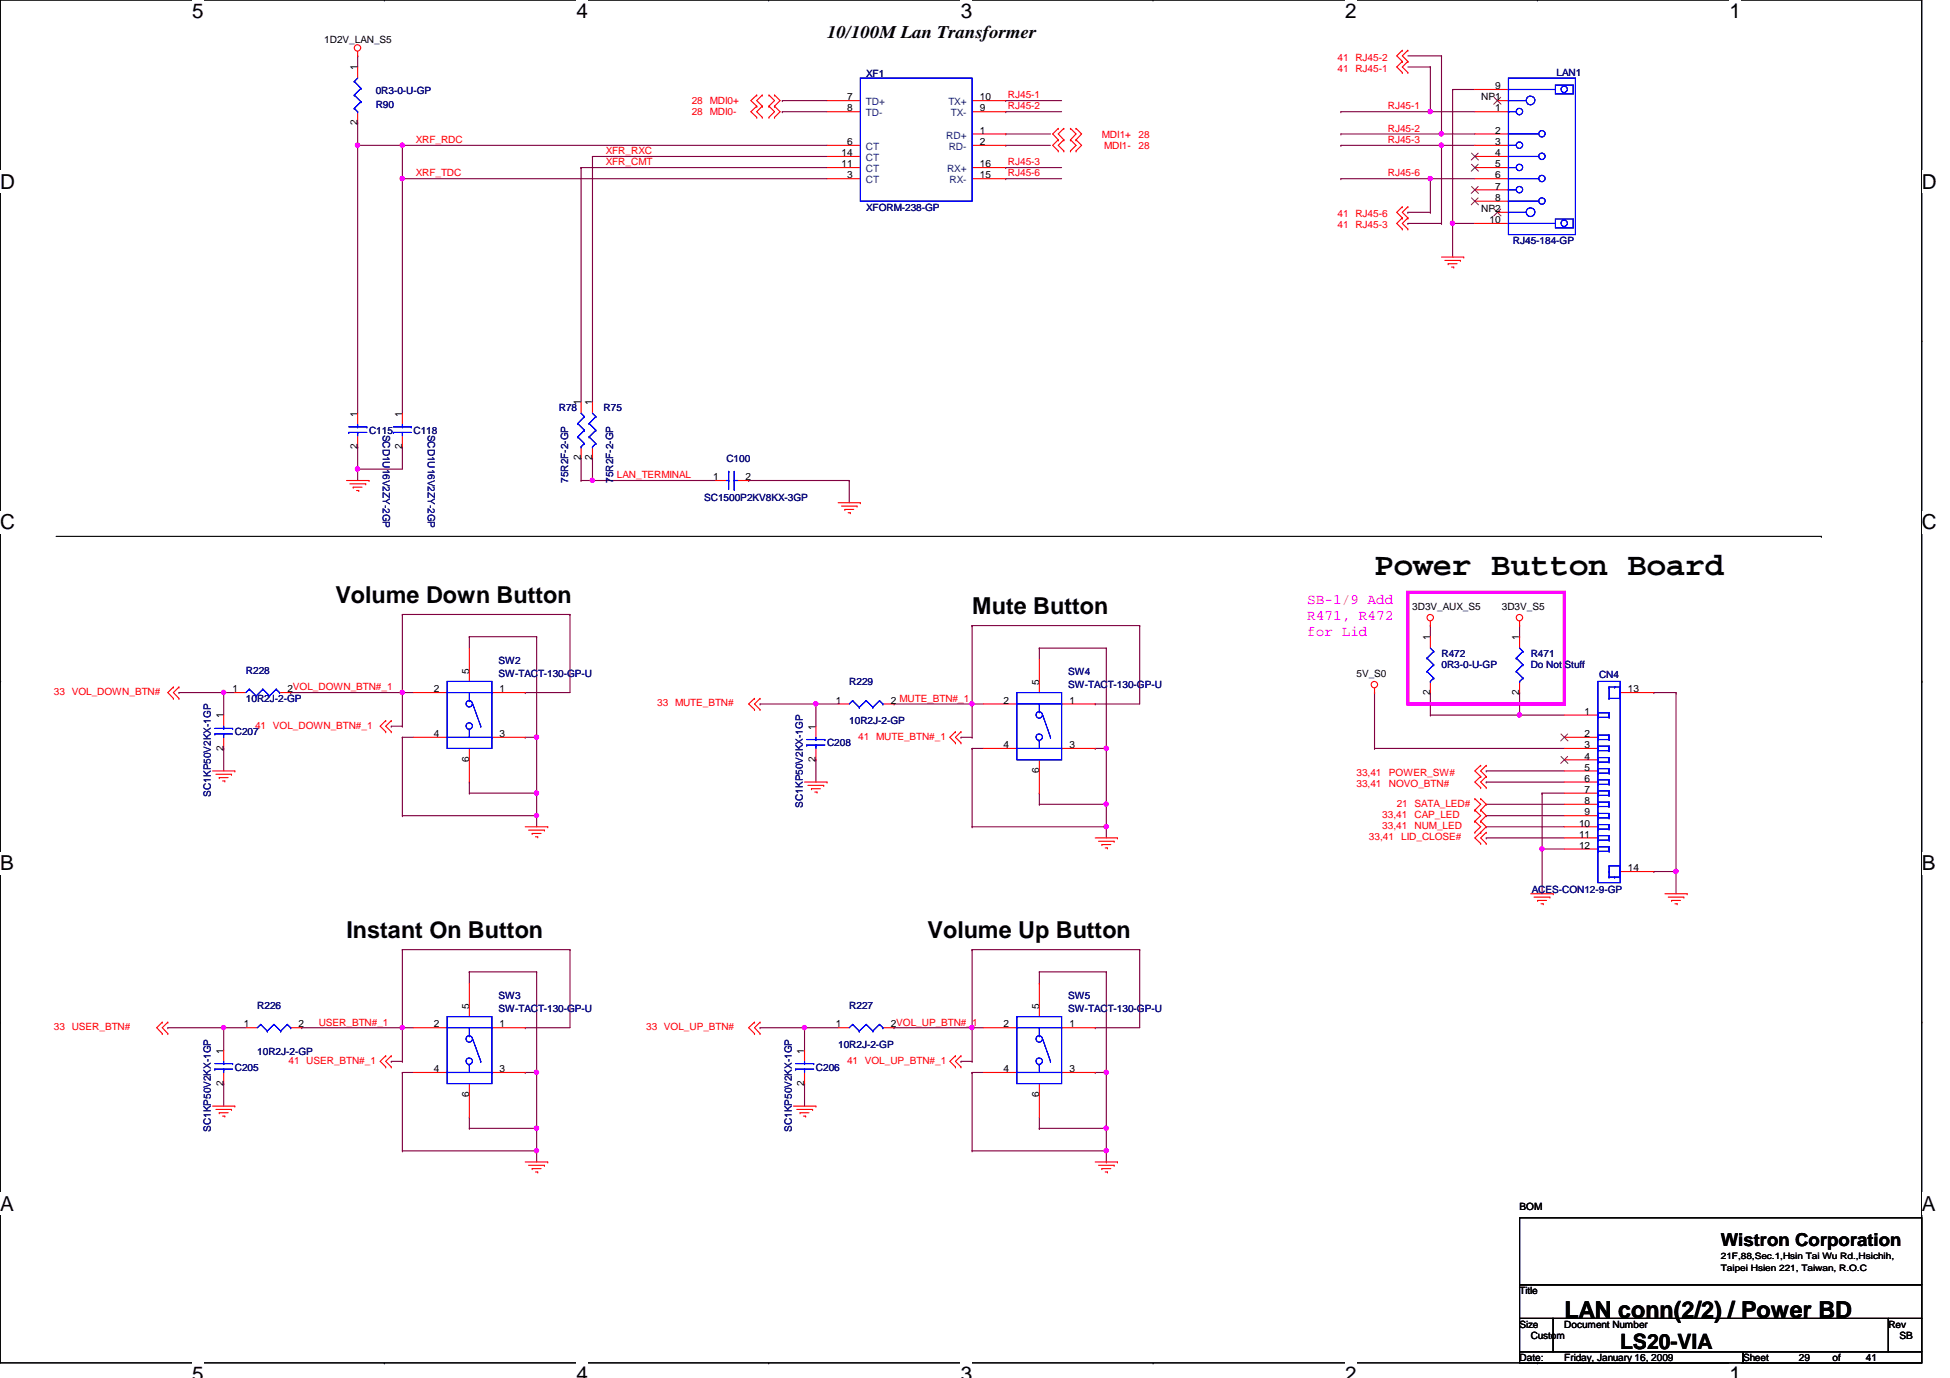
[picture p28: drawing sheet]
<svg xmlns="http://www.w3.org/2000/svg" width="297mm" height="210mm" viewBox="0 0 297 210" stroke-linecap="round" stroke-linejoin="round" font-family="sans-serif">
<defs><g id="words">
<text font-size="4.9" x="209.4" y="87.5">Power Button Board</text>
<g font-size="3.6">
<text x="51.1" y="91.8">Volume Down Button</text>
<text x="148.1" y="93.5">Mute Button</text>
<text x="52.8" y="142.8">Instant On Button</text>
<text x="141.3" y="142.8">Volume Up Button</text>
<text x="238.3" y="200.7">LAN conn(2/2) / Power BD</text>
</g>
<text font-size="3.2" x="246.8" y="205.5">LS20-VIA</text>
<g font-size="3.1">
<text x="29.3" y="2.8">5</text>
<text x="87.8" y="2.8">4</text>
<text x="146.3" y="2.8">3</text>
<text x="204.9" y="2.8">2</text>
<text x="263.4" y="2.8">1</text>
<text x="0" y="28.7">D</text>
<text x="292.7" y="28.7">D</text>
<text x="0" y="80.6">C</text>
<text x="292.7" y="80.6">C</text>
<text x="0" y="132.5">B</text>
<text x="292.7" y="132.5">B</text>
<text x="0" y="184.4">A</text>
<text x="292.7" y="184.4">A</text>
<text x="29.3" y="210.4">5</text>
<text x="87.8" y="210.4">4</text>
<text x="146.3" y="210.4">3</text>
<text x="204.9" y="210.4">2</text>
<text x="263.4" y="210.4">1</text>
</g>
<g font-size="2.7">
<text x="126" y="5.8">10/100M Lan Transformer</text>
<text x="262.1" y="189.7">Wistron Corporation</text>
</g>
<g font-size="2.2" fill="#f0f">
<text x="199.1" y="92">SB-1/9 Add</text>
<text x="199.1" y="94.4">R471, R472</text>
<text x="199.1" y="96.9">for Lid</text>
</g>
<g font-size="1.5">
<text x="49.4" y="6.5">1D2V_LAN_S5</text>
<text x="54.4" y="10.7" transform="rotate(-90 54.4 10.7)">1</text>
<text x="129" y="15.3">7</text>
<text x="129" y="17">8</text>
<text x="149.3" y="17">9</text>
<text x="149.3" y="15.3">10</text>
<text x="225.6" y="15.3">NP1</text>
<text x="227.8" y="13.6">9</text>
<text x="227.8" y="17">1</text>
<text x="54.4" y="19.1" transform="rotate(-90 54.4 19.1)">2</text>
<text x="128.2" y="23.8">14</text>
<text x="129" y="22.1">6</text>
<text x="149.3" y="20.4">1</text>
<text x="149.3" y="22.1">2</text>
<text x="227.8" y="22.1">3</text>
<text x="227.8" y="23.8">4</text>
<text x="227.8" y="20.4">2</text>
<text x="128.2" y="25.5">11</text>
<text x="129" y="27.2">3</text>
<text x="149.3" y="27.2">15</text>
<text x="149.3" y="25.5">16</text>
<text x="227.8" y="25.5">5</text>
<text x="227.8" y="27.2">6</text>
<text x="227.8" y="28.9">7</text>
<text x="225.6" y="32.3">NP2</text>
<text x="226.9" y="34">10</text>
<text x="227.8" y="30.6">8</text>
<text x="54.4" y="63.5" transform="rotate(-90 54.4 63.5)">1</text>
<text x="61.3" y="63.5" transform="rotate(-90 61.3 63.5)">1</text>
<text x="88.5" y="61.8" transform="rotate(-90 88.5 61.8)">1</text>
<text x="90.2" y="61.8" transform="rotate(-90 90.2 61.8)">1</text>
<text x="54.4" y="68.4" transform="rotate(-90 54.4 68.4)">2</text>
<text x="61.3" y="68.4" transform="rotate(-90 61.3 68.4)">2</text>
<text x="88.5" y="70.1" transform="rotate(-90 88.5 70.1)">2</text>
<text x="90.2" y="70.1" transform="rotate(-90 90.2 70.1)">2</text>
<text x="108.6" y="73.2">1</text>
<text x="113.5" y="73.2">2</text>
<text x="215.1" y="93">3D3V_AUX_S5</text>
<text x="228.8" y="93">3D3V_S5</text>
<text x="217.8" y="97.5" transform="rotate(-90 217.8 97.5)">1</text>
<text x="231.4" y="97.5" transform="rotate(-90 231.4 97.5)">1</text>
<text x="35.4" y="105.5">1</text>
<text x="43.8" y="105.5">2VOL_DOWN_BTN#_1</text>
<text x="66.1" y="105.5">2</text>
<text x="71.5" y="102.6" transform="rotate(-90 71.5 102.6)">5</text>
<text x="76.1" y="105.5">1</text>
<text x="127.3" y="107.2">1</text>
<text x="135.7" y="107.2">2 MUTE_BTN#_1</text>
<text x="152.9" y="107.2">2</text>
<text x="158.3" y="104.3" transform="rotate(-90 158.3 104.3)">5</text>
<text x="162.9" y="107.2">1</text>
<text x="206.6" y="103.2">5V_S0</text>
<text x="217.8" y="105.8" transform="rotate(-90 217.8 105.8)">2</text>
<text x="231.4" y="105.8" transform="rotate(-90 231.4 105.8)">2</text>
<text x="248" y="105.5">13</text>
<text x="34" y="109.4" transform="rotate(-90 34 109.4)">1</text>
<text x="66.1" y="112.3">4</text>
<text x="76.1" y="112.3">3</text>
<text x="124.2" y="111.1" transform="rotate(-90 124.2 111.1)">1</text>
<text x="152.9" y="114">4</text>
<text x="162.9" y="114">3</text>
<text x="241.4" y="114">3</text>
<text x="241.4" y="112.3">2</text>
<text x="241.4" y="108.9">1</text>
<text x="34" y="114.3" transform="rotate(-90 34 114.3)">2</text>
<text x="71.5" y="116" transform="rotate(-90 71.5 116)">6</text>
<text x="124.2" y="116" transform="rotate(-90 124.2 116)">2</text>
<text x="158.3" y="117.8" transform="rotate(-90 158.3 117.8)">6</text>
<text x="241.4" y="115.7">4</text>
<text x="241.4" y="117.4">5</text>
<text x="241.4" y="119.1">6</text>
<text x="240.5" y="125.9">10</text>
<text x="241.4" y="120.8">7</text>
<text x="241.4" y="122.5">8</text>
<text x="241.4" y="124.2">9</text>
<text x="240.5" y="127.6">11</text>
<text x="240.5" y="129.3">12</text>
<text x="248" y="132.7">14</text>
<text x="71.5" y="153.7" transform="rotate(-90 71.5 153.7)">5</text>
<text x="158.3" y="153.7" transform="rotate(-90 158.3 153.7)">5</text>
<text x="34" y="160.5" transform="rotate(-90 34 160.5)">1</text>
<text x="37.2" y="156.5">1</text>
<text x="45.5" y="156.5">2</text>
<text x="66.1" y="156.5">2</text>
<text x="76.1" y="156.5">1</text>
<text x="122.5" y="160.5" transform="rotate(-90 122.5 160.5)">1</text>
<text x="127.3" y="156.5">1</text>
<text x="135.7" y="156.5">2VOL_UP_BTN#_1</text>
<text x="152.9" y="156.5">2</text>
<text x="162.9" y="156.5">1</text>
<text x="34" y="165.4" transform="rotate(-90 34 165.4)">2</text>
<text x="66.1" y="163.3">4</text>
<text x="71.5" y="167.1" transform="rotate(-90 71.5 167.1)">6</text>
<text x="76.1" y="163.3">3</text>
<text x="122.5" y="165.4" transform="rotate(-90 122.5 165.4)">2</text>
<text x="152.9" y="163.3">4</text>
<text x="158.3" y="167.1" transform="rotate(-90 158.3 167.1)">6</text>
<text x="162.9" y="163.3">3</text>
<text x="231.5" y="184.4">BOM</text>
<text x="231.5" y="197.1">Title</text>
<text x="231.5" y="202.2">Size</text>
<text x="233.2" y="203.9">Custom</text>
<text x="238.3" y="202.2">Document Number</text>
<text x="287.7" y="202.2">Rev</text>
<text x="289.3" y="203.9">SB</text>
<text x="231.5" y="207.3">Date:</text>
<text x="238.3" y="207.3">Friday, January 16, 2009</text>
<text x="265.5" y="207.3">Sheet</text>
<text x="274" y="207.3">29</text>
<text x="279.1" y="207.3">of</text>
<text x="284.2" y="207.3">41</text>
</g>
<g font-size="1.5" fill="#000080">
<text x="131.9" y="11.8">XF1</text>
<text x="237.1" y="11.6">LAN1</text>
<text x="57.2" y="16.4">R90</text>
<text x="57.2" y="14.4">0R3-0-U-GP</text>
<text x="131.9" y="32.2">XFORM-238-GP</text>
<text x="230.5" y="37.1">RJ45-184-GP</text>
<text x="85.1" y="62.7">R78</text>
<text x="91.9" y="62.7">R75</text>
<text x="56.2" y="66.1">C115</text>
<text x="58.3" y="66.2" transform="rotate(90 58.3 66.2)">SCD1U16V2ZY-2GP</text>
<text x="63" y="66.1">C118</text>
<text x="65.1" y="66.2" transform="rotate(90 65.1 66.2)">SCD1U16V2ZY-2GP</text>
<text x="110.7" y="70.3">C100</text>
<text x="86.6" y="73.5" transform="rotate(-90 86.6 73.5)">75R2F-2-GP</text>
<text x="93.4" y="73.5" transform="rotate(-90 93.4 73.5)">75R2F-2-GP</text>
<text x="107.3" y="76.3">SC1500P2KV8KX-3GP</text>
<text x="75.9" y="101.1">SW2</text>
<text x="219.6" y="100.1">R472</text>
<text x="219.6" y="101.8">0R3-0-U-GP</text>
<text x="233.2" y="100.1">R471</text>
<text x="233.2" y="101.8">Do Not Stuff</text>
<text x="37.5" y="102.7">R228</text>
<text x="37.5" y="106.9">10R2J-2-GP</text>
<text x="75.9" y="103.2">SW-TACT-130-GP-U</text>
<text x="129.4" y="104.4">R229</text>
<text x="162.7" y="102.8">SW4</text>
<text x="162.7" y="104.9">SW-TACT-130-GP-U</text>
<text x="243.6" y="103.3">CN4</text>
<text x="35.8" y="112">C207</text>
<text x="126" y="113.7">C208</text>
<text x="129.4" y="110.3">10R2J-2-GP</text>
<text x="32.1" y="121.3" transform="rotate(-90 32.1 121.3)">SC1KP50V2KX-1GP</text>
<text x="122.3" y="123" transform="rotate(-90 122.3 123)">SC1KP50V2KX-1GP</text>
<text x="233.3" y="136">ACES-CON12-9-GP</text>
<text x="39.2" y="153.7">R226</text>
<text x="75.9" y="152.2">SW3</text>
<text x="75.9" y="154.2">SW-TACT-130-GP-U</text>
<text x="129.4" y="153.7">R227</text>
<text x="162.7" y="152.2">SW5</text>
<text x="162.7" y="154.2">SW-TACT-130-GP-U</text>
<text x="39.2" y="160.7">10R2J-2-GP</text>
<text x="127.7" y="159.7">10R2J-2-GP</text>
<text x="35.8" y="163.1">C205</text>
<text x="124.3" y="163.1">C206</text>
<text x="32.1" y="172.4" transform="rotate(-90 32.1 172.4)">SC1KP50V2KX-1GP</text>
<text x="120.6" y="172.4" transform="rotate(-90 120.6 172.4)">SC1KP50V2KX-1GP</text>
</g>
<g font-size="1.5" fill="#f00">
<text x="203.7" y="10.9">41 RJ45-1</text>
<text x="203.7" y="9.2">41 RJ45-2</text>
<text x="105.4" y="15.9">28 MDI0+</text>
<text x="105.4" y="17.6">28 MDI0-</text>
<text x="153.5" y="16.7">RJ45-2</text>
<text x="153.5" y="15">RJ45-1</text>
<text x="211.4" y="16.7">RJ45-1</text>
<text x="63.3" y="21.8">XRF_RDC</text>
<text x="92.3" y="23.5">XFR_RXC</text>
<text x="167.8" y="21">MDI1+</text>
<text x="168.2" y="22.7">MDI1-</text>
<text x="173.4" y="21">28</text>
<text x="173.4" y="22.7">28</text>
<text x="211.4" y="20.1">RJ45-2</text>
<text x="211.4" y="21.8">RJ45-3</text>
<text x="63.3" y="26.9">XRF_TDC</text>
<text x="92.3" y="25.2">XFR_CMT</text>
<text x="153.5" y="26.9">RJ45-6</text>
<text x="153.5" y="25.2">RJ45-3</text>
<text x="211.4" y="26.9">RJ45-6</text>
<text x="203.7" y="34.8">41 RJ45-3</text>
<text x="203.7" y="33.1">41 RJ45-6</text>
<text x="94" y="72.9">LAN_TERMINAL</text>
<text x="8.2" y="105.9">33 VOL_DOWN_BTN#</text>
<text x="100.1" y="107.6">33 MUTE_BTN#</text>
<text x="38.9" y="111">41 VOL_DOWN_BTN#_1</text>
<text x="130.7" y="112.7">41 MUTE_BTN#_1</text>
<text x="206.6" y="118.2">33,41</text>
<text x="206.6" y="119.8">33,41</text>
<text x="211.6" y="118.2">POWER_SW#</text>
<text x="211.6" y="119.8">NOVO_BTN#</text>
<text x="210.6" y="124.6">33,41</text>
<text x="212.8" y="122.9">21 SATA_LED#</text>
<text x="215.5" y="124.6">CAP_LED</text>
<text x="208.5" y="128">33,41</text>
<text x="210.6" y="126.3">33,41</text>
<text x="213.4" y="128">LID_CLOSE#</text>
<text x="215.5" y="126.3">NUM_LED</text>
<text x="8.2" y="156.9">33 USER_BTN#</text>
<text x="48.6" y="156.2">USER_BTN#_1</text>
<text x="98.4" y="156.9">33 VOL_UP_BTN#</text>
<text x="43.9" y="162.1">41 USER_BTN#_1</text>
<text x="129" y="162.1">41 VOL_UP_BTN#_1</text>
</g>
<g font-size="1.5" fill="#004080">
<text x="131.9" y="16">TD+</text>
<text x="131.9" y="17.7">TD-</text>
<text x="144.5" y="16">TX+</text>
<text x="144.9" y="17.7">TX-</text>
<text x="131.9" y="22.9">CT</text>
<text x="144.1" y="21.1">RD+</text>
<text x="144.5" y="22.9">RD-</text>
<text x="131.9" y="24.6">CT</text>
<text x="131.9" y="26.2">CT</text>
<text x="131.9" y="27.9">CT</text>
<text x="144.3" y="26.2">RX+</text>
<text x="144.6" y="27.9">RX-</text>
</g>
<g font-size="1.4">
<text x="262.1" y="191.8">21F,88,Sec.1,Hsin Tai Wu Rd.,Hsichih,</text>
<text x="262.1" y="193.5">Taipei Hsien 221, Taiwan, R.O.C</text>
</g>
</g></defs>
<path d="M0 0h292.7v207.6h-292.7z" fill="none" stroke="#000" stroke-width=".17"/>
<g fill="#fff">
<path d="M29.3 0h1.7v3.5h-1.7z"/>
<path d="M29.3 207.6h1.7v2.3h-1.7z"/>
</g>
<path d="M58.5 0h.1M58.5 207.6h.1" fill="none" stroke="#000" stroke-width=".17"/>
<g fill="#fff">
<path d="M87.8 0h1.7v3.5h-1.7z"/>
<path d="M87.8 207.6h1.7v2.3h-1.7z"/>
</g>
<path d="M117.1 0h.1M117.1 207.6h.1" fill="none" stroke="#000" stroke-width=".17"/>
<g fill="#fff">
<path d="M146.3 0h1.8v3.5h-1.8z"/>
<path d="M146.3 207.6h1.8v2.3h-1.8z"/>
</g>
<path d="M175.6 0h.1M175.6 207.6h.1" fill="none" stroke="#000" stroke-width=".17"/>
<g fill="#fff">
<path d="M204.9 0h1.7v3.5h-1.7z"/>
<path d="M204.9 207.6h1.7v2.3h-1.7z"/>
</g>
<path d="M234.2 0h.1M234.2 207.6h.1" fill="none" stroke="#000" stroke-width=".17"/>
<g fill="#fff">
<path d="M263.4 0h1.8v3.5h-1.8z"/>
<path d="M263.4 207.6h1.8v2.3h-1.8z"/>
<path d="M0 26h2.3v3.4h-2.3z"/>
<path d="M292.7 26h2.3v3.4h-2.3z"/>
<path d="M0 77.9h2.3v3.4h-2.3z"/>
<path d="M292.7 77.9h2.3v3.4h-2.3z"/>
</g>
<path d="M0 51.9h.1M292.7 51.9h.1" fill="none" stroke="#000" stroke-width=".17"/>
<g fill="#fff">
<path d="M0 129.8h2.1v3.4h-2.1z"/>
<path d="M292.7 129.8h2.1v3.4h-2.1z"/>
</g>
<path d="M0 103.8h.1M292.7 103.8h.1" fill="none" stroke="#000" stroke-width=".17"/>
<path d="M0 103.8h.1M292.7 103.8h.1" fill="none" stroke="#000" stroke-width=".15"/>
<g fill="#fff">
<path d="M0 181.7h2.1v3.4h-2.1z"/>
<path d="M292.7 181.7h2.1v3.4h-2.1z"/>
</g>
<path d="M0 155.7h.1M292.7 155.7h.1" fill="none" stroke="#000" stroke-width=".17"/>
<path d="M115.8 107.2h.1M115.8 107.2h8.5M124.3 107.2h.1M124.3 115.7h.1M124.3 107.2v3.4M124.3 115.7v3.4M115.8 156.5h.1M115.8 156.5h11.9M122.6 156.5h.1M122.6 156.5v3.5M122.6 165.1h.1M122.6 165.1v3.4" fill="none" stroke="#800040" stroke-width=".17"/>
<circle cx="122.5" cy="156.5" r=".32" fill="#f0f"/>
<circle cx="122.5" cy="156.5" r=".32" fill="none" stroke="#f0f" stroke-width=".17"/>
<path d="M148.1 144.7h.1M148.1 144.7v11.8" fill="none" stroke="#800040" stroke-width=".17"/>
<circle cx="148.1" cy="156.5" r=".32" fill="#f0f"/>
<circle cx="148.1" cy="156.5" r=".32" fill="none" stroke="#f0f" stroke-width=".17"/>
<path d="M148.1 95.3h.1M148.1 95.3v11.9M158.3 98.7h.1M158.3 98.7v1.7M158.3 98.7h10.2M168.5 114h.1M168.5 114v8.5" fill="none" stroke="#800040" stroke-width=".17"/>
<circle cx="168.5" cy="114" r=".32" fill="#f0f"/>
<circle cx="168.5" cy="114" r=".32" fill="none" stroke="#f0f" stroke-width=".17"/>
<path d="M166.8 114h.1M166.8 114h1.7M158.3 120.8h.1M158.3 122.5h.1M158.3 120.8v1.7M158.3 122.5h10.2M168.5 122.5h.1M168.5 122.5v3.4" fill="none" stroke="#800040" stroke-width=".17"/>
<circle cx="168.5" cy="125.9" r=".32" fill="#f0f"/>
<circle cx="168.5" cy="125.9" r=".32" fill="none" stroke="#f0f" stroke-width=".17"/>
<circle cx="168.5" cy="122.5" r=".32" fill="#f0f"/>
<circle cx="168.5" cy="122.5" r=".32" fill="none" stroke="#f0f" stroke-width=".17"/>
<g fill="none" stroke="#800040" stroke-width=".17">
<path d="M148.1 95.3h.1M148.1 95.3h25.5M168.5 98.7h.1M168.5 98.7v15.3M173.6 95.3h.1M173.6 95.3v11.9h-6.8M148.1 114h.1M148.1 107.2h.1M148.1 114h1.7M148.1 114v11.9M148.1 107.2h1.7M166.8 107.2h.1"/>
<path d="M148.1 125.9h.1M148.1 125.9h20.4"/>
</g>
<circle cx="148.1" cy="107.2" r=".32" fill="#f0f"/>
<circle cx="148.1" cy="107.2" r=".32" fill="none" stroke="#f0f" stroke-width=".17"/>
<g fill="none" stroke="#800040" stroke-width=".17">
<path d="M168.5 125.9h.1M168.5 125.9v1.7M158.3 149.8h.1M158.3 148h.1M158.3 148v1.8M158.3 148h10.2M148.1 163.4h.1M148.1 175.3h.1M148.1 163.4h1.7M148.1 163.4v11.9M158.3 171.9h.1M158.3 170.2v1.7"/>
<path d="M158.3 171.9h10.2M166.8 163.4h.1M166.8 163.4h1.7M168.5 171.9h.1M168.5 171.9v3.4h-20.4"/>
</g>
<circle cx="168.5" cy="175.3" r=".32" fill="#f0f"/>
<circle cx="168.5" cy="175.3" r=".32" fill="none" stroke="#f0f" stroke-width=".17"/>
<circle cx="168.5" cy="171.8" r=".32" fill="#f0f"/>
<circle cx="168.5" cy="171.8" r=".32" fill="none" stroke="#f0f" stroke-width=".17"/>
<g fill="none" stroke="#800040" stroke-width=".17">
<path d="M124.3 107.2h.1M124.3 107.2h3.4M148.1 144.7h.1M148.1 156.5h.1M148.1 156.5h1.7M148.1 144.7h25.5M166.8 156.5h.1M168.5 148h.1M168.5 148v15.4M173.6 144.7h.1M173.6 144.7v11.8h-6.8M168.5 177h.1"/>
<path d="M168.5 175.3v1.7"/>
</g>
<circle cx="124.3" cy="107.2" r=".32" fill="#f0f"/>
<circle cx="124.3" cy="107.2" r=".32" fill="none" stroke="#f0f" stroke-width=".17"/>
<path d="M136.2 107.2h.1M136.2 107.2h11.9M136.2 156.5h.1M136.2 156.5h11.9M168.5 163.4h.1M168.5 163.4v8.5" fill="none" stroke="#800040" stroke-width=".17"/>
<circle cx="168.5" cy="163.3" r=".32" fill="#f0f"/>
<circle cx="168.5" cy="163.3" r=".32" fill="none" stroke="#f0f" stroke-width=".17"/>
<path d="M88.5 25.5h.1M88.5 25.5h37.5M54.5 71.5h.1M54.5 71.5v1.7M54.5 71.5h6.8M88.5 73.2h.1M88.5 73.2h1.8" fill="none" stroke="#800040" stroke-width=".17"/>
<circle cx="54.5" cy="71.4" r=".32" fill="#f0f"/>
<circle cx="54.5" cy="71.4" r=".32" fill="none" stroke="#f0f" stroke-width=".17"/>
<g fill="none" stroke="#800040" stroke-width=".17">
<path d="M119.2 17h.1M119.2 15.3h.1M119.2 17h6.8M119.2 15.3h6.8M153.2 17h.1M153.2 15.3h.1M153.2 17h8.5M153.2 15.3h8.5M54.5 22.1h.1M54.5 22.1v40.8M54.5 22.1h6.8M61.3 27.2h.1"/>
<path d="M61.3 22.1h.1M61.3 27.2h64.7M61.3 22.1v5.1M88.5 25.5h.1M88.5 25.5v35.8M90.3 23.8h.1M90.3 23.8v37.5M90.3 23.8h35.7M153.2 22.1h.1M153.2 20.4h.1M153.2 27.2h.1M153.2 25.5h.1"/>
<path d="M153.2 27.2h8.5M153.2 22.1h6.8M153.2 20.4h6.8M153.2 25.5h8.5M54.5 68.1h.1M54.5 68.1v3.4M61.3 68.1h.1M61.3 68.1v3.4M88.5 69.8h.1M88.5 69.8v3.4M114 73.2h.1M114 73.2h15.4"/>
<path d="M129.4 73.2h.1M129.4 73.2v3.4"/>
</g>
<circle cx="54.5" cy="22.1" r=".32" fill="#f0f"/>
<circle cx="54.5" cy="22.1" r=".32" fill="none" stroke="#f0f" stroke-width=".17"/>
<path d="M61.3 22.1h.1M61.3 22.1h64.7" fill="none" stroke="#800040" stroke-width=".17"/>
<circle cx="61.3" cy="22.1" r=".32" fill="#f0f"/>
<circle cx="61.3" cy="22.1" r=".32" fill="none" stroke="#f0f" stroke-width=".17"/>
<path d="M61.3 27.2h.1M61.3 27.2v35.7" fill="none" stroke="#800040" stroke-width=".17"/>
<circle cx="61.3" cy="27.2" r=".32" fill="#f0f"/>
<circle cx="61.3" cy="27.2" r=".32" fill="none" stroke="#f0f" stroke-width=".17"/>
<path d="M217.9 17h.1M217.9 17h6.8" fill="none" stroke="#800040" stroke-width=".17"/>
<circle cx="217.9" cy="17" r=".32" fill="#f0f"/>
<circle cx="217.9" cy="17" r=".32" fill="none" stroke="#f0f" stroke-width=".17"/>
<path d="M219.6 20.4h.1M219.6 20.4h5.1" fill="none" stroke="#800040" stroke-width=".17"/>
<circle cx="219.6" cy="20.4" r=".32" fill="#f0f"/>
<circle cx="219.6" cy="20.4" r=".32" fill="none" stroke="#f0f" stroke-width=".17"/>
<path d="M217.9 27.2h.1M217.9 27.2h6.8" fill="none" stroke="#800040" stroke-width=".17"/>
<circle cx="217.9" cy="27.2" r=".32" fill="#f0f"/>
<circle cx="217.9" cy="27.2" r=".32" fill="none" stroke="#f0f" stroke-width=".17"/>
<path d="M219.6 22.1h.1M219.6 22.1h5.1" fill="none" stroke="#800040" stroke-width=".17"/>
<circle cx="219.6" cy="22.1" r=".32" fill="#f0f"/>
<circle cx="219.6" cy="22.1" r=".32" fill="none" stroke="#f0f" stroke-width=".17"/>
<path d="M61.3 93.6h.1M61.3 93.6v11.9M71.5 97h.1M71.5 97v1.7M71.5 97h10.2M81.7 112.3h.1M81.7 112.3v8.5" fill="none" stroke="#800040" stroke-width=".17"/>
<circle cx="81.7" cy="112.3" r=".32" fill="#f0f"/>
<circle cx="81.7" cy="112.3" r=".32" fill="none" stroke="#f0f" stroke-width=".17"/>
<path d="M71.5 119.1h.1M71.5 119.1v1.7M80 112.3h.1M80 112.3h1.7M71.5 120.8h.1M71.5 120.8h10.2M81.7 120.8h.1M81.7 120.8v3.4" fill="none" stroke="#800040" stroke-width=".17"/>
<circle cx="81.7" cy="124.2" r=".32" fill="#f0f"/>
<circle cx="81.7" cy="124.2" r=".32" fill="none" stroke="#f0f" stroke-width=".17"/>
<circle cx="81.7" cy="120.8" r=".32" fill="#f0f"/>
<circle cx="81.7" cy="120.8" r=".32" fill="none" stroke="#f0f" stroke-width=".17"/>
<g fill="none" stroke="#800040" stroke-width=".17">
<path d="M61.3 93.6h.1M61.3 93.6h25.5M81.7 97h.1M81.7 97v15.3M86.8 93.6h.1M86.8 93.6v11.9h-6.8M61.3 112.3h.1M61.3 105.5h.1M61.3 112.3h1.7M61.3 112.3v11.9M61.3 105.5h1.7M80 105.5h.1"/>
<path d="M61.3 124.2h.1M61.3 124.2h20.4"/>
</g>
<circle cx="61.3" cy="105.5" r=".32" fill="#f0f"/>
<circle cx="61.3" cy="105.5" r=".32" fill="none" stroke="#f0f" stroke-width=".17"/>
<path d="M34.1 105.5h.1M34.1 105.5h1.7M81.7 124.2h.1M81.7 124.2v1.7" fill="none" stroke="#800040" stroke-width=".17"/>
<circle cx="34.1" cy="105.5" r=".32" fill="#f0f"/>
<circle cx="34.1" cy="105.5" r=".32" fill="none" stroke="#f0f" stroke-width=".17"/>
<path d="M27.3 105.5h.1M27.3 105.5h6.8M34.1 105.5h.1M34.1 114h.1M34.1 105.5v3.4M34.1 114v3.4M44.3 105.5h.1M44.3 105.5h17M34.1 156.5h.1M34.1 156.5h3.4" fill="none" stroke="#800040" stroke-width=".17"/>
<circle cx="34.1" cy="156.5" r=".32" fill="#f0f"/>
<circle cx="34.1" cy="156.5" r=".32" fill="none" stroke="#f0f" stroke-width=".17"/>
<path d="M61.3 144.7h.1M61.3 144.7v11.8" fill="none" stroke="#800040" stroke-width=".17"/>
<circle cx="61.3" cy="156.5" r=".32" fill="#f0f"/>
<circle cx="61.3" cy="156.5" r=".32" fill="none" stroke="#f0f" stroke-width=".17"/>
<g fill="none" stroke="#800040" stroke-width=".17">
<path d="M71.5 148h.1M71.5 148v1.8M71.5 148h10.2M61.3 163.4h.1M61.3 175.3h.1M61.3 163.4h1.7M61.3 163.4v11.9M71.5 170.2h.1M71.5 171.9h.1M71.5 170.2v1.7M71.5 171.9h10.2M80 163.4h.1"/>
<path d="M80 163.4h1.7M81.7 171.9h.1M81.7 171.9v3.4h-20.4"/>
</g>
<circle cx="81.7" cy="175.3" r=".32" fill="#f0f"/>
<circle cx="81.7" cy="175.3" r=".32" fill="none" stroke="#f0f" stroke-width=".17"/>
<circle cx="81.7" cy="171.8" r=".32" fill="#f0f"/>
<circle cx="81.7" cy="171.8" r=".32" fill="none" stroke="#f0f" stroke-width=".17"/>
<g fill="none" stroke="#800040" stroke-width=".17">
<path d="M25.6 156.5h.1M25.6 156.5h8.5M34.1 156.5h.1M34.1 156.5v3.5M46 156.5h.1M46 156.5h17M61.3 144.7h.1M61.3 156.5h.1M61.3 144.7h25.5M80 156.5h.1M81.7 148h.1M81.7 148v23.9"/>
<path d="M86.8 144.7h.1M86.8 144.7v11.8h-6.8M34.1 165.1h.1M34.1 165.1v3.4M81.7 175.3h.1M81.7 163.4h.1M81.7 175.3v1.7"/>
</g>
<circle cx="81.7" cy="163.3" r=".32" fill="#f0f"/>
<circle cx="81.7" cy="163.3" r=".32" fill="none" stroke="#f0f" stroke-width=".17"/>
<path d="M221.3 13.6h.1M221.3 13.6h3.4M90.3 69.8h.1M90.3 73.2h.1M90.3 69.8v3.4M90.3 73.2h18.7" fill="none" stroke="#800040" stroke-width=".17"/>
<circle cx="90.2" cy="73.2" r=".32" fill="#f0f"/>
<circle cx="90.2" cy="73.2" r=".32" fill="none" stroke="#f0f" stroke-width=".17"/>
<path d="M54.5 18.7h.1M54.5 18.7v3.4M221.3 34h.1M221.3 34v5.2" fill="none" stroke="#800040" stroke-width=".17"/>
<circle cx="221.2" cy="34" r=".32" fill="#f0f"/>
<circle cx="221.2" cy="34" r=".32" fill="none" stroke="#f0f" stroke-width=".17"/>
<path d="M54.5 8.5h.1M54.5 8.5v1.7M221.3 13.6h.1M221.3 13.6v20.4M221.3 34h.1M221.3 34h3.4M251.9 132.8h.1M251.9 132.8h3.4M255.3 132.8h.1M255.3 132.8v3.3" fill="none" stroke="#800040" stroke-width=".17"/>
<circle cx="255.3" cy="132.7" r=".32" fill="#f0f"/>
<circle cx="255.3" cy="132.7" r=".32" fill="none" stroke="#f0f" stroke-width=".17"/>
<g fill="none" stroke="#800040" stroke-width=".17">
<path d="M209.4 105.5h.1M209.4 114h.1M209.4 105.5v8.5M209.4 114h28.9M226.4 117.4h.1M226.4 119.1h.1M226.4 117.4h11.9M226.4 119.1h11.9M226.4 124.2h.1M226.4 122.5h.1M226.4 125.9h.1M226.4 124.2h11.9"/>
<path d="M226.4 122.5h11.9M226.4 125.9h11.9M234.9 129.3h.1M234.9 129.3h3.4"/>
</g>
<circle cx="234.9" cy="129.3" r=".32" fill="#f0f"/>
<circle cx="234.9" cy="129.3" r=".32" fill="none" stroke="#f0f" stroke-width=".17"/>
<g fill="none" stroke="#800040" stroke-width=".17">
<path d="M204.3 17h.1M204.3 17h13.6M214.5 10.2h3.4M214.5 8.5h5.1M217.9 10.2h.1M217.9 17h.1M217.9 10.2v6.8M219.6 8.5h.1M219.6 8.5v11.9M204.3 20.4h.1M204.3 22.1h.1M204.3 27.2h.1"/>
<path d="M204.3 27.2h13.6v5.1M204.3 22.1h15.3v11.9M204.3 20.4h15.3M214.5 34h.1M214.5 32.3h.1M214.5 34h5.1M214.5 32.3h3.4M217.9 32.3h.1M219.6 20.4h.1M219.6 34h.1M217.9 95.3h.1M217.9 95.3v1.7"/>
<path d="M217.9 108.9h.1M217.9 108.9h20.4M217.9 105.5v3.4M231.5 108.9h.1M231.5 105.5h.1M231.5 105.5v3.4M251.9 105.5h.1M251.9 105.5h3.4M255.3 105.5h.1M255.3 105.5v27.3M226.4 127.6h.1M226.4 127.6h11.9"/>
<path d="M234.9 129.3h.1M234.9 120.8h.1M234.9 120.8v15.3M234.9 120.8h3.4"/>
</g>
<circle cx="231.5" cy="108.9" r=".32" fill="#f0f"/>
<circle cx="231.5" cy="108.9" r=".32" fill="none" stroke="#f0f" stroke-width=".17"/>
<g fill="none" stroke="#800040" stroke-width=".17">
<path d="M231.5 97h.1M231.5 95.3v1.7M59.6 110.6h.1M59.6 110.6h1.7M61.3 110.6h.1M61.3 105.5v5.1M146.4 112.3h.1M146.4 112.3h1.7M148.1 112.3h.1M148.1 107.2v5.1M61.3 156.5v5.2M148.1 156.5v5.2"/>
<path d="M59.6 161.7h.1M59.6 161.7h1.7M61.3 161.7h.1M146.4 161.7h.1M146.4 161.7h1.7M148.1 161.7h.1"/>
</g>
<g fill="none" stroke="#f00" stroke-width=".17">
<path d="M54.5 8.5h.1M54.5 7.8v.7M54.5 10.2v1.7M54.5 17v1.7M115.3 16.2h.1M115.3 14.5h.1M115.3 17.9h.1M115.3 14.5l-.9 .8 .9 .9M115.3 16.2l-.9 .8 .9 .9M116.1 16.2h.1M116.1 14.5h.1M116.1 17.9h.1"/>
<path d="M116.1 14.5l-.8 .8 .8 .9M116.1 16.2l-.8 .8 .8 .9M117.1 14.5h.1M117.1 16.2h.1M117.1 17.9h.1M117.1 14.5l.9 .8-.9 .9M117.1 16.2l.9 .8-.9 .9M118 16.2h.1M118 14.5h.1M118 17.9h.1M118 14.5l.8 .8-.8 .9M118 16.2l.8 .8-.8 .9"/>
<path d="M126 15.3h5.1M126 17h5.1M148.1 15.3h5.1M148.1 17h5.1M161.2 19.6h.1M161.2 19.6l-.8 .8 .8 .9M162 19.6h.1M162 19.6l-.8 .8 .8 .9M163.1 19.6h.1M163.1 19.6l.8 .8-.8 .9M163.9 19.6h.1M163.9 19.6l.9 .8-.9 .9"/>
<path d="M213.6 9.4h.1M213.6 11h.1M213.6 7.7h.1M213.6 9.4l-.8 .8 .8 .8M213.6 7.7l-.8 .8 .8 .9M214.5 9.4h.1M214.5 11h.1M214.5 7.7h.1M214.5 7.7l-.9 .8 .9 .9M214.5 9.4l-.9 .8 .9 .8M224.7 13.6h5.1M224.7 17h5.1"/>
<path d="M228.1 15.3h1.7M126 22.1h5.1M126 23.8h5.1M126 25.5h5.1M126 27.2h5.1M148.1 22.1h5.1M148.1 25.5h5.1M148.1 27.2h5.1M148.1 20.4h5.1M161.2 21.3h.1M161.2 23h.1M161.2 21.3l-.8 .8 .8 .9"/>
<path d="M162 21.3h.1M162 23h.1M162 21.3l-.8 .8 .8 .9M163.1 21.3h.1M163.1 23h.1M163.1 21.3l.8 .8-.8 .9M163.9 21.3h.1M163.9 23h.1M163.9 21.3l.9 .8-.9 .9M213.6 33.2h.1M213.6 34.9h.1M213.6 31.5h.1"/>
<path d="M213.6 33.2l-.8 .8 .8 .9M213.6 31.5l-.8 .8 .8 .9M214.5 33.2h.1M214.5 34.9h.1M214.5 31.5h.1M214.5 33.2l-.9 .8 .9 .9M214.5 31.5l-.9 .8 .9 .9M219.6 39.2h3.4M220.1 39.7h2.4M222.5 39.7h.1M223 39.2h.1M224.7 22.1h5.1"/>
<path d="M224.7 23.8h5.1M224.7 25.5h5.1M224.7 27.2h5.1M224.7 28.9h5.1M224.7 30.6h5.1M224.7 34h5.1M224.7 20.4h5.1M228.1 32.3h1.7M220.6 40.2h.1M220.6 40.2h1.4M221.1 40.7h.3M221.4 40.7h.1"/>
<path d="M52.8 73.2h3.4M53.3 73.7h2.4M53.8 74.2h.1M53.8 74.2h1.4M54.3 74.7h.3M54.5 62.9v1.8M54.5 66.4v1.7M54.6 74.7h.1M55.7 73.7h.1M56.2 73.2h.1M61.3 62.9v1.8M61.3 66.4v1.7"/>
<path d="M88.5 61.3v1.6M88.5 68.1v1.7M90.3 61.3v1.6M90.3 68.1v1.7M109 73.2h1.7M112.3 73.2h1.7M127.7 76.6h3.4M128.2 77.1h2.4M128.7 77.6h.1M128.7 77.6h1.3M129.2 78.1h.3M129.5 78.1h.1"/>
<path d="M130.6 77.1h.1M131.1 76.6h.1M71.5 98.7v5.1M217.9 95.3h.1M217.9 94.6v.7M217.9 97v1.7M231.5 95.3h.1M231.5 94.6v.7M231.5 97v1.7M26.4 104.6h.1M26.4 106.4h.1M26.4 104.6l-.8 .9 .8 .9"/>
<path d="M27.3 104.6h.1M27.3 106.4h.1M27.3 104.6l-.9 .9 .9 .9M32.4 117.4h3.4M32.9 117.9h2.4M33.4 118.4h.1M33.4 118.4h1.4M33.9 119h.3M34.1 108.9v1.7M34.1 112.3v1.7M34.2 119h.1M35.3 117.9h.1"/>
<path d="M35.8 117.4h.1M35.8 105.5h1.7M42.6 105.5h1.7M58.8 109.8h.1M58.8 111.5h.1M58.8 109.8l-.9 .8 .9 .9M59.6 109.8h.1M59.6 111.5h.1M59.6 109.8l-.8 .8 .8 .9M63 105.5h5.1M63 112.3h5.1M71.5 114v5.1"/>
<path d="M74.9 105.5h5.1M74.9 112.3h5.1M114.9 106.4h.1M114.9 108.1h.1M114.9 106.4l-.9 .8 .9 .9M115.8 106.4h.1M115.8 108.1h.1M115.8 106.4l-.9 .8 .9 .9M122.6 119.1h3.4M123.1 119.6h2.4M124.3 110.6v1.7M124.3 114v1.7"/>
<path d="M125.5 119.6h.1M126 119.1h.1M127.7 107.2h1.7M134.5 107.2h1.7M145.5 111.5h.1M145.5 113.2h.1M145.5 111.5l-.8 .8 .8 .9M146.4 111.5h.1M146.4 113.2h.1M146.4 111.5l-.9 .8 .9 .9M149.8 114h5.1M149.8 107.2h5.1"/>
<path d="M158.3 100.4v5.1M158.3 115.7v5.1M161.7 114h5.1M161.7 107.2h5.1M209.4 105.5h.1M209.4 104.8v.7M217.9 103.8v1.7M225.5 116.6h.1M225.5 118.3h.1M225.5 120h.1M225.5 116.6l-.8 .8 .8 .9M225.5 118.3l-.8 .8 .8 .9"/>
<path d="M226.4 116.6h.1M226.4 118.3h.1M226.4 120h.1M226.4 116.6l-.9 .8 .9 .9M226.4 118.3l-.9 .8 .9 .9M231.5 103.8v1.7M238.3 119.1h5.1M238.3 117.4h5.1M238.3 112.3h5.1M238.3 115.7h5.1M238.3 114h5.1M238.3 108.9h5.1"/>
<path d="M246.8 105.5h5.1M80 125.9h3.4M80.5 126.4h2.4M81.1 127h.1M81.1 127h1.3M81.6 127.5h.3M81.9 127.5h.1M82.9 126.4h.1M83.4 125.9h.1M123.6 120.1h.1M123.6 120.1h1.4M124.1 120.6h.4"/>
<path d="M124.5 120.6h.1M166.8 127.6h3.4M167.3 128.1h2.4M167.8 128.7h.1M167.8 128.7h1.4M168.4 129.2h.3M168.7 129.2h.1M169.7 128.1h.1M170.2 127.6h.1M224.7 123.4h.1M224.7 125.1h.1M224.7 126.8h.1"/>
<path d="M224.7 121.7h.1M224.7 123.4l.8 .8-.8 .9M224.7 125.1l.8 .8-.8 .9M224.7 121.7l.8 .8-.8 .9M225.5 128.5h.1M225.5 126.8h.1M225.5 125.1h.1M225.5 123.4h.1M225.5 121.7h.1M225.5 126.8l-.8 .8 .8 .9M225.5 123.4l.9 .8-.9 .9M225.5 125.1l.9 .8-.9 .9"/>
<path d="M225.5 121.7l.9 .8-.9 .9M226.4 128.5h.1M226.4 126.8h.1M226.4 126.8l-.9 .8 .9 .9M233.2 136.1h3.4M233.7 136.7h2.4M234.2 137.2h.1M234.2 137.2h1.4M234.7 137.7h.4M235.1 137.7h.1M236.1 136.7h.1M236.6 136.1h.1"/>
<path d="M238.3 127.6h5.1M238.3 125.9h5.1M238.3 120.8h5.1M238.3 122.5h5.1M238.3 124.2h5.1M238.3 129.3h5.1M246.8 132.8h5.1M253.6 136.1h3.4M254.1 136.7h2.4M254.6 137.2h.1M254.6 137.2h1.4M255.1 137.7h.4"/>
<path d="M255.5 137.7h.1M256.5 136.7h.1M257 136.1h.1M24.7 155.7h.1M24.7 157.4h.1M24.7 155.7l-.8 .8 .8 .9M25.6 155.7h.1M25.6 157.4h.1M25.6 155.7l-.9 .8 .9 .9M34.1 160v1.7M37.5 156.5h1.7M44.3 156.5h1.7"/>
<path d="M63 156.5h5.1M71.5 149.8v5.1M74.9 156.5h5.1M114.9 155.7h.1M114.9 157.4h.1M114.9 155.7l-.9 .8 .9 .9M115.8 155.7h.1M115.8 157.4h.1M115.8 155.7l-.9 .8 .9 .9M122.6 160v1.7M127.7 156.5h1.7M134.5 156.5h1.7"/>
<path d="M149.8 156.5h5.1M158.3 149.8v5.1M161.7 156.5h5.1M32.4 168.5h3.4M32.9 169h2.4M33.4 169.5h.1M33.4 169.5h1.4M33.9 170h.3M34.1 163.4v1.7M34.2 170h.1M35.3 169h.1M35.8 168.5h.1"/>
<path d="M58.8 160.8h.1M58.8 162.5h.1M58.8 160.8l-.9 .9 .9 .8M59.6 160.8h.1M59.6 162.5h.1M59.6 160.8l-.8 .9 .8 .8M63 163.4h5.1M71.5 165.1v5.1M74.9 163.4h5.1M80 177h3.4M80.5 177.5h2.4M81.1 178h.1"/>
<path d="M81.1 178h1.3M81.6 178.5h.3M81.9 178.5h.1M82.9 177.5h.1M83.4 177h.1M120.9 168.5h3.4M121.4 169h2.4M121.9 169.5h.1M121.9 169.5h1.3M122.4 170h.3M122.6 163.4v1.7M122.7 170h.1"/>
<path d="M123.8 169h.1M124.3 168.5h.1M145.5 160.8h.1M145.5 162.5h.1M145.5 160.8l-.8 .9 .8 .8M146.4 160.8h.1M146.4 162.5h.1M146.4 160.8l-.9 .9 .9 .8M149.8 163.4h5.1M158.3 165.1v5.1M161.7 163.4h5.1M166.8 177h3.4"/>
<path d="M167.3 177.5h2.4M167.8 178h.1M167.8 178h1.4M168.4 178.5h.3M168.7 178.5h.1M169.7 177.5h.1M170.2 177h.1"/>
<circle cx="54.5" cy="7.3" r=".49"/>
<circle cx="217.9" cy="94.1" r=".49"/>
<circle cx="231.5" cy="94.1" r=".49"/>
<circle cx="209.4" cy="104.3" r=".49"/>
</g>
<path d="M8.5 81.7h268.9M277.4 81.7h.1M231.5 185.5h61.2v10.2h-61.2zM231.5 195.7h61.2v5.1h-61.2zM231.5 200.8h5.1v5.1h-5.1zM231.5 205.9h34v1.7h-34zM236.6 200.8h51.1v5.1h-51.1zM265.5 205.9h27.2v1.7h-27.2zM287.7 200.8h5v5.1h-5z" fill="none" stroke="#000" stroke-width=".17"/>
<path d="M214.5 90.2h23.8v17h-23.8z" fill="none" stroke="#f0f" stroke-width=".51"/>
<g fill="none" stroke="#00f" stroke-width=".17">
<path d="M54 12.4h.1M54 14.5h.1M54 16.5h.1M54 12.4l1 1.1M54 14.5l1 1M54 16.5l.5 .5M54.5 17h.1M54.5 11.9l-.5 .5M55 13.5h.1M55 15.5h.1M55 13.5l-1 1M55 15.5l-1 1"/>
<path d="M131.1 11.9h17v18.7h-17zM229.8 11.9h10.2v23.8h-10.2zM229.8 13.6h.1M229.8 15.3h.1M229.8 17h.1M229.8 13.6h7.1M229.8 15.3h2.7M229.8 17h1.2M236.9 13h2.7v1.3h-2.7zM229.8 34h.1M229.8 32.3h.1M229.8 20.4h.1"/>
<path d="M229.8 22.1h.1M229.8 25.5h.1M229.8 28.9h.1M229.8 23.8h.1M229.8 27.2h.1M229.8 30.6h.1M229.8 34h7.1M229.8 32.3h2.7M229.8 20.4h4.6M229.8 22.1h1.2M229.8 25.5h1.2M229.8 28.9h1.2"/>
<path d="M229.8 23.8h4.6M229.8 27.2h4.6M229.8 30.6h4.6M236.9 33.4h2.7v1.3h-2.7zM53.1 65.9h.1M53.1 65h2.8M53.1 65.9h2.8M54.5 65h.1M54.5 65.9h.1M54.5 64.7v.3M54.5 65.9v.5M55.9 65h.1"/>
<path d="M59.9 65.9h.1M59.9 65h2.7M59.9 65.9h2.7M61.3 65h.1M61.3 65.9h.1M61.3 64.7v.3M61.3 65.9v.5M62.6 65h.1M88 64.5h.1M88 66.5h.1M88 64.5l1 1M88 66.5l1 1.1"/>
<path d="M88.5 68.1h.1M88.5 62.9l.5 .6M89 63.5h.1M89 65.5h.1M89 67.6h.1M89 63.5l-1 1M89 65.5l-1 1M89 67.6l-.5 .5M89.7 64.5h.1M89.7 66.5h.1M89.7 64.5l1.1 1M89.7 66.5l1.1 1.1"/>
<path d="M90.3 68.1h.1M90.3 62.9l.5 .6M90.8 63.5h.1M90.8 65.5h.1M90.8 67.6h.1M90.8 63.5l-1.1 1M90.8 65.5l-1.1 1M90.8 67.6l-.5 .5M110.7 73.2h.3M111 73.2h.1M111 71.8h.1M111 71.8v2.7"/>
<path d="M111.8 73.2h.1M111.8 74.5h.1M111.8 73.2h.5M111.8 71.8v2.7M217.9 98.7l.5 .5M218.4 99.2h.1M218.4 99.2l-1 1M231.5 98.7l.5 .5M232 99.2h.1M232 99.2l-1 1M32.7 111.8h.1M32.7 111h2.7"/>
<path d="M32.7 111.8h2.7M34.1 111h.1M34.1 111.8h.1M34.1 110.6v.4M34.1 111.8v.5M35.4 111h.1M38 105h.1M38 105l-.5 .5M38 105l1 1M39 106h.1M40 105h.1M40 105l-1 1"/>
<path d="M40 105l1.1 1M41.1 106h.1M42.1 105h.1M42.1 105l-1 1M42.1 105l.5 .5M42.6 105.5h.1M68.1 103.8h6.8v10.2h-6.8zM68.1 112.3h6.8M68.1 105.5h6.8M71.5 106.7h.1M71.5 111.1h.1M71.5 105.5v1.2"/>
<path d="M71.5 111.1v1.2M72 107.2l1.2 3.4M73.2 110.6h.1M74.9 112.3h.1M74.9 105.5h.1M122.9 113.5h.1M122.9 112.6h2.7M122.9 113.5h2.7M124.3 112.6h.1M124.3 113.5h.1M124.3 112.3v.3M124.3 113.5v.5"/>
<path d="M125.6 112.6h.1M129.9 106.7h.1M129.9 106.7l-.5 .5M129.9 106.7l1 1M130.9 107.7h.1M131.9 106.7h.1M131.9 106.7l-1 1M131.9 106.7l1.1 1M133 107.7h.1M134 106.7h.1M134 106.7l-1 1M134 106.7l.5 .5"/>
<path d="M134.5 107.2h.1M154.9 105.5h6.8v10.2h-6.8zM154.9 114h6.8M154.9 107.2h6.8M158.3 108.4h.1M158.3 112.8h.1M158.3 107.2v1.2M158.3 112.8v1.2M158.8 108.9l1.2 3.4M160 112.3h.1M161.7 114h.1M161.7 107.2h.1"/>
<path d="M217.4 100.2h.1M217.4 102.3h.1M217.4 100.2l1 1.1M217.4 102.3l1 1M217.9 103.8h.1M218.4 101.3h.1M218.4 103.3h.1M218.4 101.3l-1 1M218.4 103.3l-.5 .5M231 100.2h.1M231 102.3h.1M231 100.2l1 1.1"/>
<path d="M231 102.3l1 1M231.5 103.8h.1M232 101.3h.1M232 103.3h.1M232 101.3l-1 1M232 103.3l-.5 .5M243.4 103.8h3.4v30.7h-3.4zM243.4 108.6h.1M243.4 109.3h.1M243.4 112h.1M243.4 112.6h.1M243.4 113.7h.1"/>
<path d="M243.4 114.3h.1M243.4 115.4h.1M243.4 116.1h.1M243.4 117.1h.1M243.4 117.8h.1M243.4 118.8h.1M243.4 119.5h.1M243.4 108.6h1.7M243.4 108.6v.7M243.4 112v.6M243.4 113.7v.6M243.4 115.4v.7"/>
<path d="M243.4 117.1v.7M243.4 118.8v.7M243.4 109.3h1.7M243.4 112h1.7M243.4 112.6h1.7M243.4 113.7h1.7M243.4 114.3h1.7M243.4 115.4h1.7M243.4 116.1h1.7M243.4 117.1h1.7M243.4 117.8h1.7M243.4 118.8h1.7"/>
<path d="M243.4 119.5h1.7M245.1 108.6h.1M245.1 109.3h.1M245.1 108.9h.1M245.1 112h.1M245.1 112.6h.1M245.1 112.3h.1M245.1 113.7h.1M245.1 114.3h.1M245.1 114h.1M245.1 104.6h.1M245.1 106.4h.1"/>
<path d="M245.1 115.4h.1M245.1 116.1h.1M245.1 115.7h.1M245.1 117.1h.1M245.1 117.8h.1M245.1 117.4h.1M245.1 118.8h.1M245.1 119.5h.1M245.1 119.1h.1M245.1 104.6v1.8M245.1 108.6v.7M245.1 112v.6"/>
<path d="M245.1 113.7v.6M245.1 115.4v.7M245.1 117.1v.7M245.1 118.8v.7M245.1 104.6h1.7M245.1 106.4h1.7M246 104.6h.1M246.8 106.4h.1M246.8 104.6h.1M246.8 104.6v1.8M243.4 120.5h.1M243.4 121.2h.1"/>
<path d="M243.4 122.2h.1M243.4 122.9h.1M243.4 123.9h.1M243.4 124.6h.1M243.4 125.6h.1M243.4 126.3h.1M243.4 127.3h.1M243.4 128h.1M243.4 129h.1M243.4 129.7h.1M243.4 120.5v.7M243.4 122.2v.7"/>
<path d="M243.4 123.9v.7M243.4 125.6v.7M243.4 127.3v.7M243.4 129v.7M243.4 120.5h1.7M243.4 121.2h1.7M243.4 122.2h1.7M243.4 122.9h1.7M243.4 123.9h1.7M243.4 124.6h1.7M243.4 125.6h1.7M243.4 126.3h1.7"/>
<path d="M243.4 127.3h1.7M243.4 128h1.7M243.4 129h1.7M243.4 129.7h1.7M245.1 133.6h.1M245.1 132.8h.1M245.1 131.9h.1M245.1 120.5h.1M245.1 121.2h.1M245.1 120.8h.1M245.1 122.2h.1M245.1 122.9h.1"/>
<path d="M245.1 122.5h.1M245.1 123.9h.1M245.1 124.6h.1M245.1 124.2h.1M245.1 125.6h.1M245.1 126.3h.1M245.1 125.9h.1M245.1 127.3h.1M245.1 128h.1M245.1 127.6h.1M245.1 129h.1M245.1 129.7h.1"/>
<path d="M245.1 129.3h.1M245.1 120.5v.7M245.1 122.2v.7M245.1 123.9v.7M245.1 125.6v.7M245.1 127.3v.7M245.1 129v.7M245.1 131.9v1.7M245.1 133.6h1.7M245.1 131.9h1.7M246 133.6h.1M246.8 131.9h.1"/>
<path d="M246.8 133.6h.1M246.8 131.9v1.7M39.7 156h.1M39.7 156l-.5 .5M39.7 156l1 1.1M40.7 157.1h.1M41.7 156h.1M41.7 156l-1 1.1M41.7 156l1.1 1.1M42.8 157.1h.1M43.8 156h.1M43.8 156l-1 1.1"/>
<path d="M43.8 156l.5 .5M44.3 156.5h.1M68.1 154.9h6.8v10.2h-6.8zM68.1 156.5h6.8M71.5 157.8h.1M71.5 156.5v1.3M72 158.3l1.2 3.4M74.9 156.5h.1M129.9 156h.1M129.9 156l-.5 .5M129.9 156l1 1.1M130.9 157.1h.1"/>
<path d="M131.9 156h.1M131.9 156l-1 1.1M131.9 156l1.1 1.1M133 157.1h.1M134 156h.1M134 156l-1 1.1M134 156l.5 .5M134.5 156.5h.1M154.9 154.9h6.8v10.2h-6.8zM154.9 156.5h6.8M158.3 157.8h.1M158.3 156.5v1.3"/>
<path d="M158.8 158.3l1.2 3.4M161.7 156.5h.1M32.7 162.9h.1M32.7 162h2.7M32.7 162.9h2.7M34.1 162h.1M34.1 162.9h.1M34.1 161.7v.3M34.1 162.9v.5M35.4 162h.1M68.1 163.4h6.8M71.5 162.2h.1"/>
<path d="M71.5 162.2v1.2M73.2 161.7h.1M74.9 163.4h.1M121.2 162.9h.1M121.2 162h2.7M121.2 162.9h2.7M122.6 162h.1M122.6 162.9h.1M122.6 161.7v.3M122.6 162.9v.5M123.9 162h.1M154.9 163.4h6.8"/>
<path d="M158.3 162.2h.1M158.3 162.2v1.2M160 161.7h.1M161.7 163.4h.1"/>
<circle cx="231.5" cy="17" r=".49"/>
<circle cx="233.1" cy="15.3" r=".66"/>
<circle cx="238.3" cy="13.6" r=".49"/>
<circle cx="231.5" cy="22.1" r=".49"/>
<circle cx="231.5" cy="25.5" r=".49"/>
<circle cx="231.5" cy="28.9" r=".49"/>
<circle cx="233.1" cy="32.3" r=".66"/>
<circle cx="234.9" cy="30.6" r=".49"/>
<circle cx="234.9" cy="23.8" r=".49"/>
<circle cx="234.9" cy="20.4" r=".49"/>
<circle cx="234.9" cy="27.2" r=".49"/>
<circle cx="238.3" cy="34" r=".49"/>
<circle cx="71.5" cy="107.2" r=".49"/>
<circle cx="71.5" cy="110.6" r=".49"/>
<circle cx="158.3" cy="112.3" r=".49"/>
<circle cx="158.3" cy="108.9" r=".49"/>
<circle cx="71.5" cy="158.3" r=".49"/>
<circle cx="158.3" cy="158.3" r=".49"/>
<circle cx="71.5" cy="161.6" r=".49"/>
<circle cx="158.3" cy="161.6" r=".49"/>
</g>
<g fill="none" stroke="#804000" stroke-width=".15">
<path d="M227.6 14.8l1 1.1M228.6 14.8l-1.1 1.1M224.2 23.3l1 1.1M224.2 25l1 1.1M224.2 28.4l1 1.1M224.2 30.1l1 1.1M225.2 23.3l-1.1 1.1M225.2 25l-1.1 1.1M225.2 28.4l-1.1 1.1M225.2 30.1l-1.1 1.1M227.6 31.8l1 1.1M228.6 31.8l-1.1 1.1"/>
<path d="M237.8 115.2l1 1.1M237.8 111.8l1 1.1M238.8 115.2l-1.1 1.1M238.8 111.8l-1.1 1.1"/>
</g>
<circle cx="122.5" cy="156.5" r=".32" fill="#f0f"/>
<circle cx="122.5" cy="156.5" r=".32" fill="none" stroke="#f0f" stroke-width=".17"/>
<circle cx="148.1" cy="156.5" r=".32" fill="#f0f"/>
<circle cx="148.1" cy="156.5" r=".32" fill="none" stroke="#f0f" stroke-width=".17"/>
<circle cx="168.5" cy="114" r=".32" fill="#f0f"/>
<circle cx="168.5" cy="114" r=".32" fill="none" stroke="#f0f" stroke-width=".17"/>
<circle cx="168.5" cy="125.9" r=".32" fill="#f0f"/>
<circle cx="168.5" cy="125.9" r=".32" fill="none" stroke="#f0f" stroke-width=".17"/>
<circle cx="168.5" cy="122.5" r=".32" fill="#f0f"/>
<circle cx="168.5" cy="122.5" r=".32" fill="none" stroke="#f0f" stroke-width=".17"/>
<circle cx="148.1" cy="107.2" r=".32" fill="#f0f"/>
<circle cx="148.1" cy="107.2" r=".32" fill="none" stroke="#f0f" stroke-width=".17"/>
<circle cx="168.5" cy="175.3" r=".32" fill="#f0f"/>
<circle cx="168.5" cy="175.3" r=".32" fill="none" stroke="#f0f" stroke-width=".17"/>
<circle cx="168.5" cy="171.8" r=".32" fill="#f0f"/>
<circle cx="168.5" cy="171.8" r=".32" fill="none" stroke="#f0f" stroke-width=".17"/>
<circle cx="124.3" cy="107.2" r=".32" fill="#f0f"/>
<circle cx="124.3" cy="107.2" r=".32" fill="none" stroke="#f0f" stroke-width=".17"/>
<circle cx="168.5" cy="163.3" r=".32" fill="#f0f"/>
<circle cx="168.5" cy="163.3" r=".32" fill="none" stroke="#f0f" stroke-width=".17"/>
<circle cx="54.5" cy="71.4" r=".32" fill="#f0f"/>
<circle cx="54.5" cy="71.4" r=".32" fill="none" stroke="#f0f" stroke-width=".17"/>
<circle cx="54.5" cy="22.1" r=".32" fill="#f0f"/>
<circle cx="54.5" cy="22.1" r=".32" fill="none" stroke="#f0f" stroke-width=".17"/>
<circle cx="61.3" cy="22.1" r=".32" fill="#f0f"/>
<circle cx="61.3" cy="22.1" r=".32" fill="none" stroke="#f0f" stroke-width=".17"/>
<circle cx="61.3" cy="27.2" r=".32" fill="#f0f"/>
<circle cx="61.3" cy="27.2" r=".32" fill="none" stroke="#f0f" stroke-width=".17"/>
<circle cx="217.9" cy="17" r=".32" fill="#f0f"/>
<circle cx="217.9" cy="17" r=".32" fill="none" stroke="#f0f" stroke-width=".17"/>
<circle cx="219.6" cy="20.4" r=".32" fill="#f0f"/>
<circle cx="219.6" cy="20.4" r=".32" fill="none" stroke="#f0f" stroke-width=".17"/>
<circle cx="217.9" cy="27.2" r=".32" fill="#f0f"/>
<circle cx="217.9" cy="27.2" r=".32" fill="none" stroke="#f0f" stroke-width=".17"/>
<circle cx="219.6" cy="22.1" r=".32" fill="#f0f"/>
<circle cx="219.6" cy="22.1" r=".32" fill="none" stroke="#f0f" stroke-width=".17"/>
<circle cx="81.7" cy="112.3" r=".32" fill="#f0f"/>
<circle cx="81.7" cy="112.3" r=".32" fill="none" stroke="#f0f" stroke-width=".17"/>
<circle cx="81.7" cy="124.2" r=".32" fill="#f0f"/>
<circle cx="81.7" cy="124.2" r=".32" fill="none" stroke="#f0f" stroke-width=".17"/>
<circle cx="81.7" cy="120.8" r=".32" fill="#f0f"/>
<circle cx="81.7" cy="120.8" r=".32" fill="none" stroke="#f0f" stroke-width=".17"/>
<circle cx="61.3" cy="105.5" r=".32" fill="#f0f"/>
<circle cx="61.3" cy="105.5" r=".32" fill="none" stroke="#f0f" stroke-width=".17"/>
<circle cx="34.1" cy="105.5" r=".32" fill="#f0f"/>
<circle cx="34.1" cy="105.5" r=".32" fill="none" stroke="#f0f" stroke-width=".17"/>
<circle cx="34.1" cy="156.5" r=".32" fill="#f0f"/>
<circle cx="34.1" cy="156.5" r=".32" fill="none" stroke="#f0f" stroke-width=".17"/>
<circle cx="61.3" cy="156.5" r=".32" fill="#f0f"/>
<circle cx="61.3" cy="156.5" r=".32" fill="none" stroke="#f0f" stroke-width=".17"/>
<circle cx="81.7" cy="175.3" r=".32" fill="#f0f"/>
<circle cx="81.7" cy="175.3" r=".32" fill="none" stroke="#f0f" stroke-width=".17"/>
<circle cx="81.7" cy="171.8" r=".32" fill="#f0f"/>
<circle cx="81.7" cy="171.8" r=".32" fill="none" stroke="#f0f" stroke-width=".17"/>
<circle cx="81.7" cy="163.3" r=".32" fill="#f0f"/>
<circle cx="81.7" cy="163.3" r=".32" fill="none" stroke="#f0f" stroke-width=".17"/>
<circle cx="90.2" cy="73.2" r=".32" fill="#f0f"/>
<circle cx="90.2" cy="73.2" r=".32" fill="none" stroke="#f0f" stroke-width=".17"/>
<circle cx="221.2" cy="34" r=".32" fill="#f0f"/>
<circle cx="221.2" cy="34" r=".32" fill="none" stroke="#f0f" stroke-width=".17"/>
<circle cx="255.3" cy="132.7" r=".32" fill="#f0f"/>
<circle cx="255.3" cy="132.7" r=".32" fill="none" stroke="#f0f" stroke-width=".17"/>
<circle cx="234.9" cy="129.3" r=".32" fill="#f0f"/>
<circle cx="234.9" cy="129.3" r=".32" fill="none" stroke="#f0f" stroke-width=".17"/>
<circle cx="231.5" cy="108.9" r=".32" fill="#f0f"/>
<circle cx="231.5" cy="108.9" r=".32" fill="none" stroke="#f0f" stroke-width=".17"/>
<use href="#words"/>
</svg>
